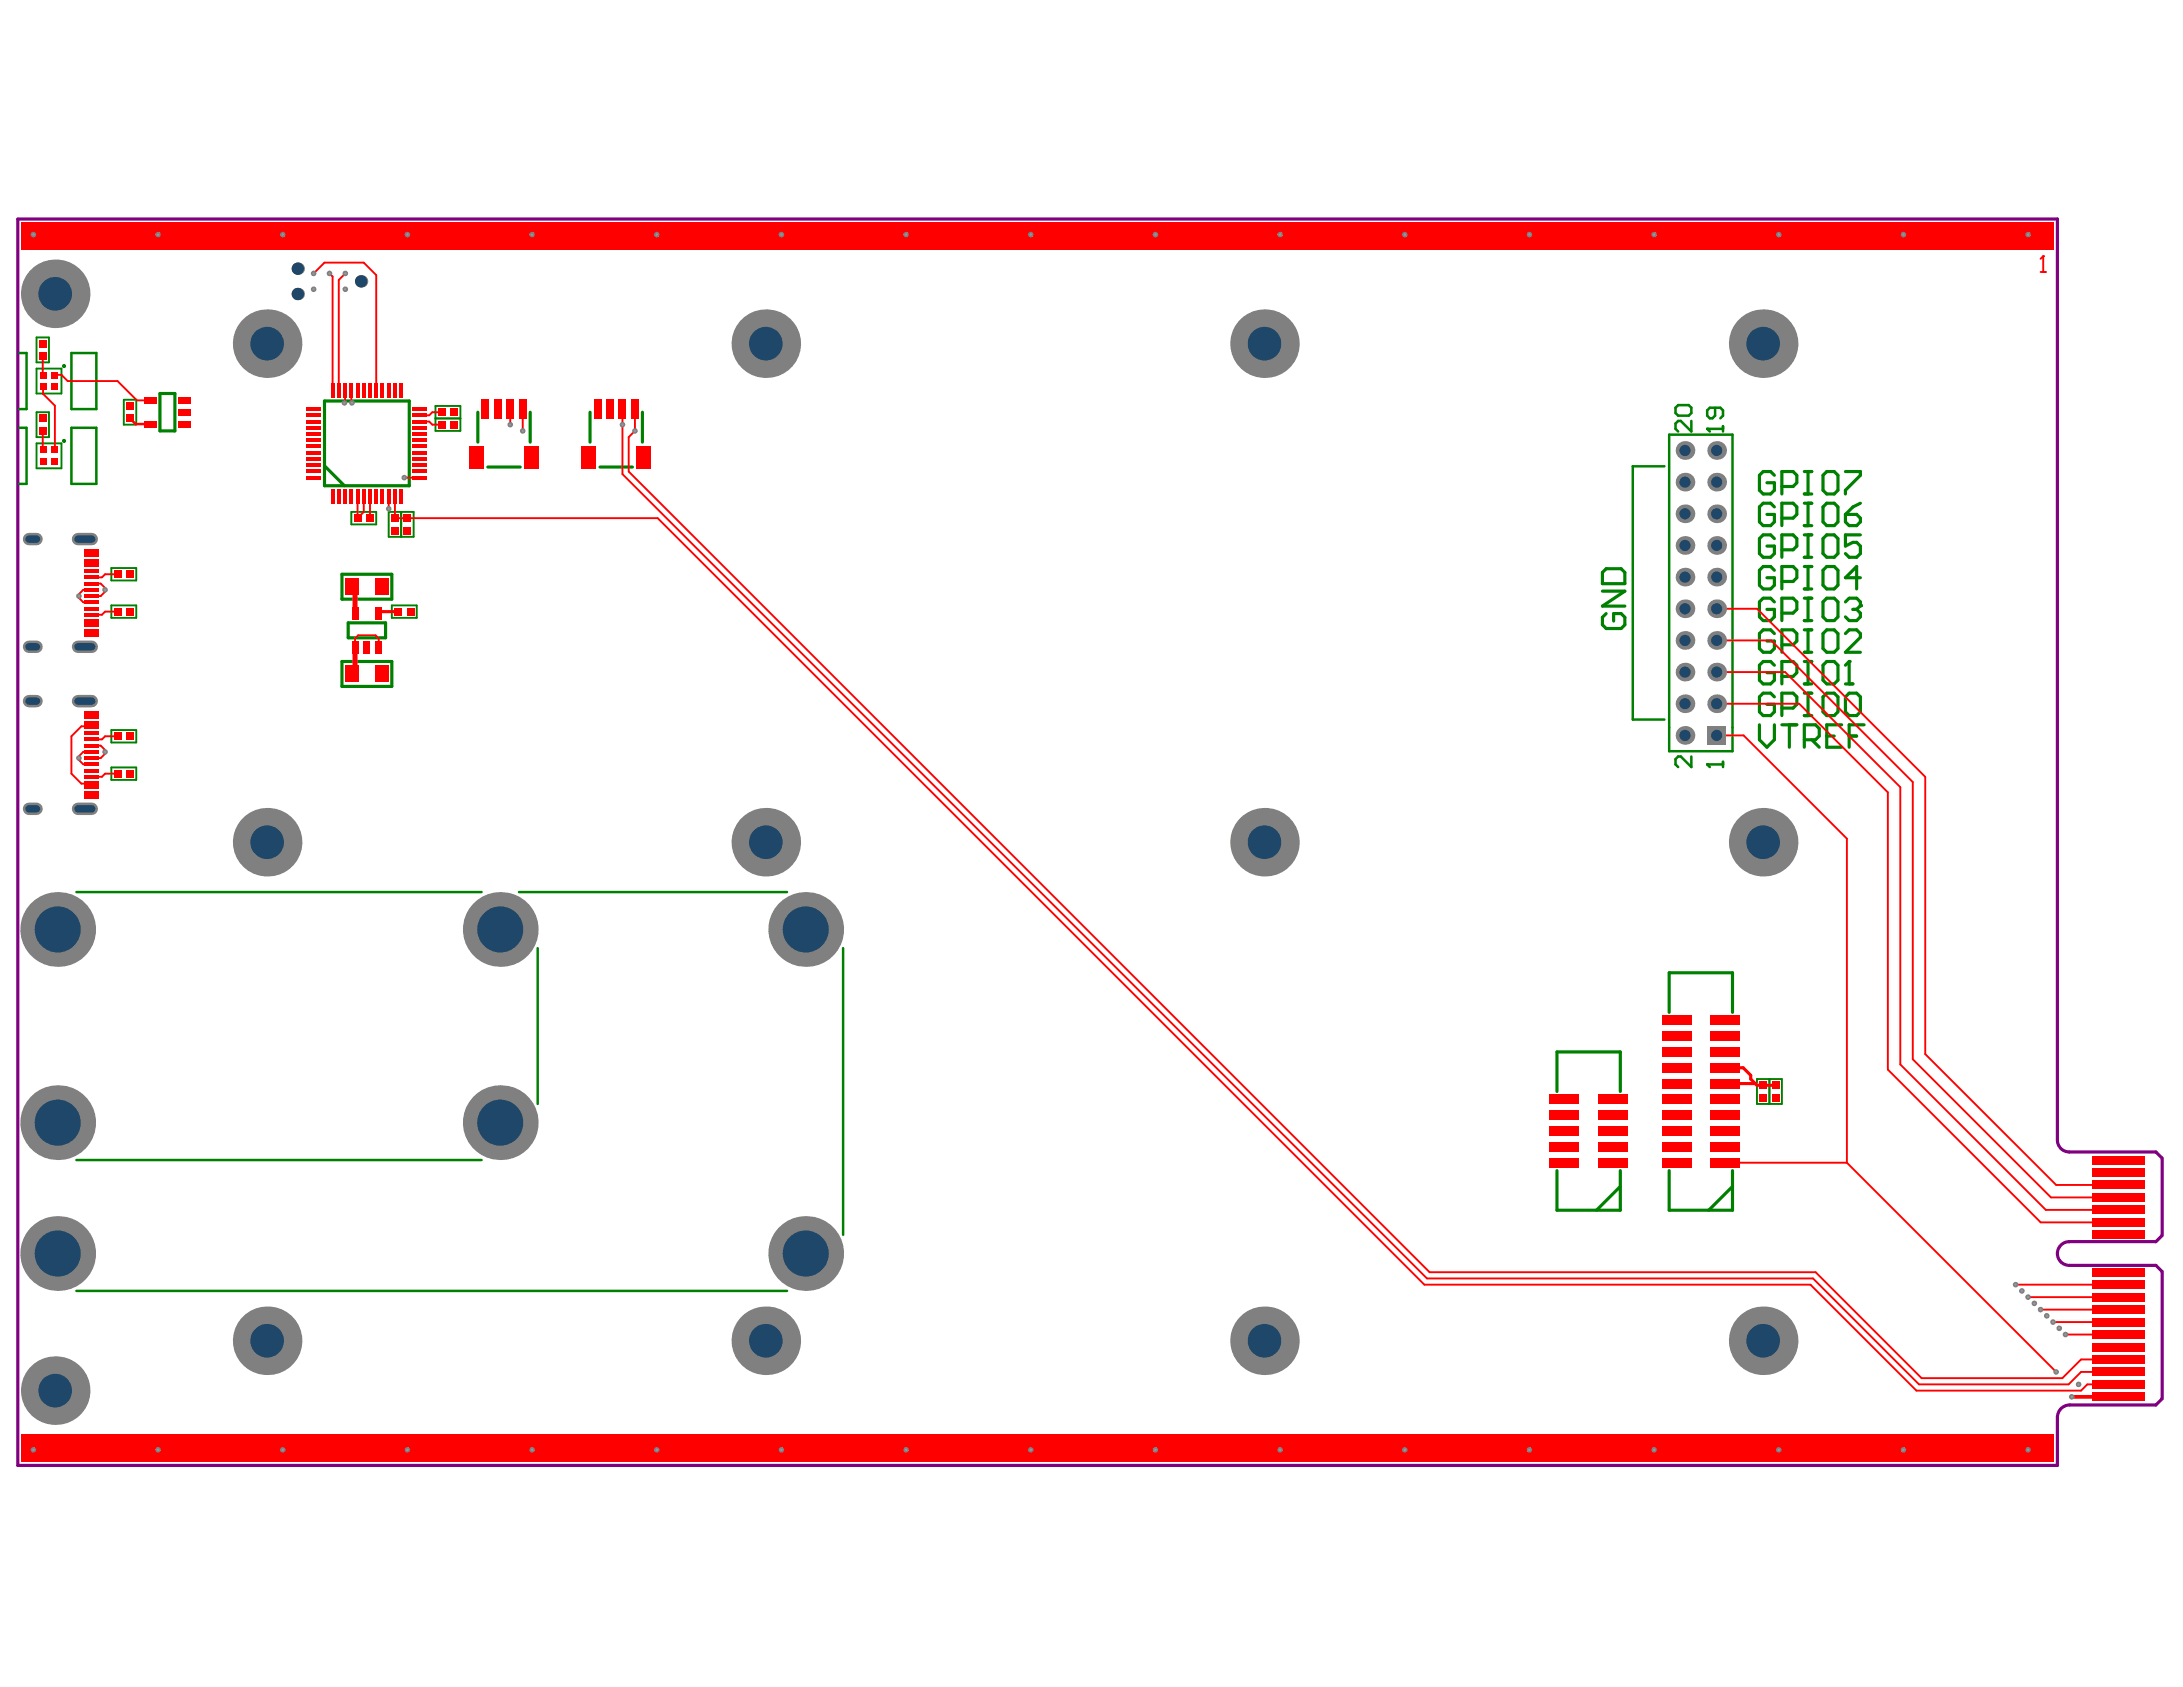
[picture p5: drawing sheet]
<svg xmlns="http://www.w3.org/2000/svg" width="279mm" height="216mm" viewBox="0 0 279 216" stroke-linecap="round" stroke-linejoin="round" font-family="sans-serif">
<path d="M2.3 28h261v117.9a1.52 1.52 0 0 0 1.5 1.5h11.1l.8 .8v9.9l-.8 .8h-11.1a1.52 1.52 0 0 0-1.5 1.5 1.52 1.52 0 0 0 1.5 1.5h11.1l.8 .8v16.3l-.8 .8h-11a1.6 1.6 0 0 0-1.6 1.6v6.1h-261z" fill="none" stroke="#800080" stroke-width=".41"/>
<g fill="#a6968d">
<circle cx="23.6" cy="52.8" r=".16"/>
<circle cx="23.6" cy="51.2" r=".16"/>
<circle cx="51.7" cy="61.1" r=".16"/>
<circle cx="52.5" cy="78.3" r=".16"/>
<circle cx="99.1" cy="160.4" r=".16"/>
<circle cx="103.1" cy="156.4" r=".16"/>
<circle cx="107.1" cy="160.4" r=".16"/>
<circle cx="103.1" cy="164.4" r=".16"/>
<circle cx="100.3" cy="163.2" r=".16"/>
<circle cx="100.3" cy="157.6" r=".16"/>
<circle cx="105.9" cy="157.6" r=".16"/>
<circle cx="105.9" cy="163.2" r=".16"/>
<circle cx="99.1" cy="119" r=".16"/>
<circle cx="103.1" cy="115" r=".16"/>
<circle cx="107.1" cy="119" r=".16"/>
<circle cx="103.1" cy="122.9" r=".16"/>
<circle cx="100.3" cy="121.7" r=".16"/>
<circle cx="100.3" cy="116.2" r=".16"/>
<circle cx="105.9" cy="116.2" r=".16"/>
<circle cx="105.9" cy="121.7" r=".16"/>
<circle cx="3.4" cy="160.4" r=".16"/>
<circle cx="7.4" cy="156.4" r=".16"/>
<circle cx="11.4" cy="160.4" r=".16"/>
<circle cx="7.4" cy="164.4" r=".16"/>
<circle cx="4.6" cy="163.2" r=".16"/>
<circle cx="4.6" cy="157.6" r=".16"/>
<circle cx="10.2" cy="157.6" r=".16"/>
<circle cx="10.2" cy="163.2" r=".16"/>
<circle cx="3.4" cy="119" r=".16"/>
<circle cx="7.4" cy="115" r=".16"/>
<circle cx="11.4" cy="119" r=".16"/>
<circle cx="7.4" cy="122.9" r=".16"/>
<circle cx="4.6" cy="121.7" r=".16"/>
<circle cx="4.6" cy="116.2" r=".16"/>
<circle cx="10.2" cy="116.2" r=".16"/>
<circle cx="10.2" cy="121.7" r=".16"/>
<circle cx="268.3" cy="150.1" r=".16"/>
<circle cx="273.9" cy="150.1" r=".16"/>
<circle cx="268.3" cy="158" r=".16"/>
<circle cx="273.9" cy="158" r=".16"/>
<circle cx="268.3" cy="162.8" r=".16"/>
<circle cx="273.9" cy="162.8" r=".16"/>
<circle cx="268.3" cy="172.4" r=".16"/>
<circle cx="273.9" cy="172.4" r=".16"/>
<circle cx="265.2" cy="178.8" r=".16"/>
<circle cx="5.5" cy="44" r=".16"/>
<circle cx="5.5" cy="48" r=".16"/>
<circle cx="7" cy="49.5" r=".16"/>
<circle cx="5.5" cy="53.6" r=".16"/>
<circle cx="5.5" cy="57.6" r=".16"/>
<circle cx="7" cy="59.1" r=".16"/>
<circle cx="16.6" cy="52" r=".16"/>
<circle cx="16.6" cy="53.6" r=".16"/>
<circle cx="47" cy="82.8" r=".16"/>
<circle cx="48.8" cy="86.3" r=".16"/>
<circle cx="48.8" cy="75.1" r=".16"/>
<circle cx="45.1" cy="75.1" r=".16"/>
<circle cx="45.1" cy="86.3" r=".16"/>
<circle cx="4.3" cy="30" r=".16"/>
<circle cx="20.2" cy="30" r=".16"/>
<circle cx="36.2" cy="30" r=".16"/>
<circle cx="52.1" cy="30" r=".16"/>
<circle cx="68.1" cy="30" r=".16"/>
<circle cx="84.1" cy="30" r=".16"/>
<circle cx="100" cy="30" r=".16"/>
<circle cx="116" cy="30" r=".16"/>
<circle cx="131.9" cy="30" r=".16"/>
<circle cx="147.9" cy="30" r=".16"/>
<circle cx="163.8" cy="30" r=".16"/>
<circle cx="179.8" cy="30" r=".16"/>
<circle cx="195.7" cy="30" r=".16"/>
<circle cx="211.7" cy="30" r=".16"/>
<circle cx="227.7" cy="30" r=".16"/>
<circle cx="243.6" cy="30" r=".16"/>
<circle cx="259.6" cy="30" r=".16"/>
<circle cx="259.6" cy="185.5" r=".16"/>
<circle cx="243.6" cy="185.5" r=".16"/>
<circle cx="227.7" cy="185.5" r=".16"/>
<circle cx="211.7" cy="185.5" r=".16"/>
<circle cx="195.7" cy="185.5" r=".16"/>
<circle cx="179.8" cy="185.5" r=".16"/>
<circle cx="163.8" cy="185.5" r=".16"/>
<circle cx="147.9" cy="185.5" r=".16"/>
<circle cx="131.9" cy="185.5" r=".16"/>
<circle cx="116" cy="185.5" r=".16"/>
<circle cx="100" cy="185.5" r=".16"/>
<circle cx="84.1" cy="185.5" r=".16"/>
<circle cx="68.1" cy="185.5" r=".16"/>
<circle cx="52.1" cy="185.5" r=".16"/>
<circle cx="36.2" cy="185.5" r=".16"/>
<circle cx="20.2" cy="185.5" r=".16"/>
<circle cx="4.3" cy="185.5" r=".16"/>
<circle cx="258.8" cy="165.2" r=".16"/>
<circle cx="260.4" cy="166.8" r=".16"/>
<circle cx="262" cy="168.4" r=".16"/>
<circle cx="263.6" cy="170" r=".16"/>
<circle cx="266" cy="177.2" r=".16"/>
<circle cx="206.4" cy="146.8" r=".16"/>
<circle cx="206.4" cy="144.8" r=".16"/>
<circle cx="206.4" cy="140.7" r=".16"/>
<circle cx="220.8" cy="130.6" r=".16"/>
<circle cx="220.8" cy="132.6" r=".16"/>
<circle cx="220.8" cy="134.6" r=".16"/>
<circle cx="220.8" cy="140.7" r=".16"/>
<circle cx="220.8" cy="144.8" r=".16"/>
<circle cx="220.8" cy="146.8" r=".16"/>
<circle cx="225.7" cy="140.5" r=".16"/>
<circle cx="227.3" cy="140.5" r=".16"/>
<circle cx="200.2" cy="140.7" r=".16"/>
<circle cx="214.6" cy="140.7" r=".16"/>
<circle cx="258" cy="164.4" r=".16"/>
<circle cx="200.2" cy="142.7" r=".16"/>
<circle cx="214.6" cy="142.7" r=".16"/>
<circle cx="259.6" cy="166" r=".16"/>
<circle cx="200.2" cy="144.8" r=".16"/>
<circle cx="214.6" cy="144.8" r=".16"/>
<circle cx="261.2" cy="167.6" r=".16"/>
<circle cx="200.2" cy="146.8" r=".16"/>
<circle cx="214.6" cy="146.8" r=".16"/>
<circle cx="262.8" cy="169.2" r=".16"/>
<circle cx="200.2" cy="148.8" r=".16"/>
<circle cx="214.6" cy="148.8" r=".16"/>
<circle cx="264.4" cy="170.8" r=".16"/>
<circle cx="220.8" cy="148.8" r=".16"/>
<circle cx="206.4" cy="148.8" r=".16"/>
<circle cx="214.6" cy="138.7" r=".16"/>
<circle cx="214.6" cy="136.6" r=".16"/>
<circle cx="214.6" cy="134.6" r=".16"/>
<circle cx="214.6" cy="132.6" r=".16"/>
<circle cx="214.6" cy="130.6" r=".16"/>
<circle cx="263.2" cy="175.6" r=".16"/>
<circle cx="16.6" cy="94.2" r=".16"/>
<circle cx="16.6" cy="99" r=".16"/>
<circle cx="11.9" cy="79.7" r=".16"/>
<circle cx="11.9" cy="72.1" r=".16"/>
<circle cx="11.9" cy="70.8" r=".16"/>
<circle cx="11.9" cy="81" r=".16"/>
<circle cx="11.9" cy="91.5" r=".16"/>
<circle cx="11.9" cy="101.7" r=".16"/>
<circle cx="16.6" cy="73.5" r=".16"/>
<circle cx="16.6" cy="78.3" r=".16"/>
<circle cx="45.8" cy="66.3" r=".16"/>
<circle cx="47.4" cy="66.3" r=".16"/>
<circle cx="50.5" cy="67.9" r=".16"/>
<circle cx="52.1" cy="67.9" r=".16"/>
<circle cx="49.7" cy="65.1" r=".16"/>
<circle cx="40.1" cy="35" r=".16"/>
<circle cx="42.2" cy="35" r=".16"/>
<circle cx="44.2" cy="35" r=".16"/>
<circle cx="40.1" cy="37" r=".16"/>
<circle cx="44.2" cy="37" r=".16"/>
<circle cx="58.1" cy="52.8" r=".16"/>
<circle cx="58.1" cy="54.4" r=".16"/>
<circle cx="56.5" cy="54.4" r=".16"/>
<circle cx="56.5" cy="52.8" r=".16"/>
<circle cx="65.3" cy="54.4" r=".16"/>
<circle cx="66.9" cy="55.1" r=".16"/>
<circle cx="79.7" cy="54.4" r=".16"/>
<circle cx="81.3" cy="55.1" r=".16"/>
<circle cx="62.1" cy="52.3" r=".16"/>
<circle cx="63.7" cy="52.3" r=".16"/>
<circle cx="76.5" cy="52.3" r=".16"/>
<circle cx="78.1" cy="52.3" r=".16"/>
<circle cx="61" cy="58.5" r=".16"/>
<circle cx="68" cy="58.5" r=".16"/>
<circle cx="75.4" cy="58.5" r=".16"/>
<circle cx="82.4" cy="58.5" r=".16"/>
<circle cx="10.2" cy="146.5" r=".16"/>
<circle cx="10.2" cy="140.9" r=".16"/>
<circle cx="4.6" cy="140.9" r=".16"/>
<circle cx="4.6" cy="146.5" r=".16"/>
<circle cx="7.4" cy="147.7" r=".16"/>
<circle cx="11.4" cy="143.7" r=".16"/>
<circle cx="7.4" cy="139.7" r=".16"/>
<circle cx="3.4" cy="143.7" r=".16"/>
<circle cx="66.8" cy="121.7" r=".16"/>
<circle cx="66.8" cy="116.2" r=".16"/>
<circle cx="61.2" cy="116.2" r=".16"/>
<circle cx="61.2" cy="121.7" r=".16"/>
<circle cx="64" cy="122.9" r=".16"/>
<circle cx="68" cy="119" r=".16"/>
<circle cx="64" cy="115" r=".16"/>
<circle cx="60" cy="119" r=".16"/>
<circle cx="66.8" cy="146.5" r=".16"/>
<circle cx="66.8" cy="140.9" r=".16"/>
<circle cx="61.2" cy="140.9" r=".16"/>
<circle cx="61.2" cy="146.5" r=".16"/>
<circle cx="64" cy="147.7" r=".16"/>
<circle cx="68" cy="143.7" r=".16"/>
<circle cx="64" cy="139.7" r=".16"/>
<circle cx="60" cy="143.7" r=".16"/>
<circle cx="13.4" cy="96.2" r=".16"/>
<circle cx="10.1" cy="97" r=".16"/>
<circle cx="45" cy="51.6" r=".16"/>
<circle cx="44.1" cy="51.6" r=".16"/>
<circle cx="10.1" cy="76.3" r=".16"/>
<circle cx="13.4" cy="75.5" r=".16"/>
</g>
<g fill="none" stroke="#008000" stroke-width=".32">
<path d="M2.5 54.7h.9v7.2h-.9M2.5 45.2h.9v7.2h-.9M9.1 54.7h3.2v7.2h-3.2zM9.1 45.2h3.2v7.2h-3.2zM213 59.7h-4v32.4h4M213.6 55.6h8.1v40.5h-8.1zM218.5 97.8h2M220.5 97.5v.7M9.8 114.2h51.8M66.4 114.2h34.3M68.8 121.3v20M107.9 121.3v36.7"/>
<path d="M9.8 148.5h51.8M9.8 165.2h90.9"/>
</g>
<g fill="none" stroke="#008000" stroke-width=".24">
<path d="M4.7 52.8h1.6v3.1h-1.6zM4.7 43.2h1.6v3.2h-1.6zM4.7 47.2h3.2v3.2h-3.2zM4.7 56.7h3.2v3.2h-3.2zM15.8 51.2h1.6v3.2h-1.6zM55.7 52h3.2v3.1h-3.2zM55.7 53.6h3.2M14.2 72.7h3.2v1.6h-3.2zM14.2 77.5h3.2v1.6h-3.2zM45 65.5h3.2v1.6h-3.2zM49.7 65.5h3.2v3.2h-3.2zM50.1 77.5h3.2v1.6h-3.2z"/>
<path d="M51.3 65.5v3.2M14.2 93.4h3.2v1.6h-3.2zM14.2 98.2h3.2v1.6h-3.2zM224.9 138.1h3.2v3.2h-3.2zM226.5 138.1v3.2"/>
</g>
<g fill="none" stroke="#008000" stroke-width=".41">
<path d="M20.5 50.4h1.9v4.7h-1.9zM41.5 51.3h10.9v10.9h-10.9zM41.5 59.6l2.6 2.6M61.2 52.8v3.8M62.4 59.8h4.2M67.9 52.8v3.8M75.5 52.8v3.8M76.8 59.8h4.1M82.2 52.8v3.8M43.8 73.5h6.3v3.2h-6.3zM44.6 79.7h4.8v1.9h-4.8zM205.1 73.3l.5-.5h1.9l.5 .5v1.4h-2.9z"/>
<path d="M205.1 75.7h2.9l-2.9 1.9h2.9M205.6 78.5l-.5 .5v1l.5 .4h1.9l.5-.4v-1l-.5-.5h-1v1M43.8 84.7h6.3v3.1h-6.3zM199.3 139.7v-5.1h8.1v5.1M213.6 129.6v-5.1h8.1v5.1M199.3 149.8v5.1h8.1v-5.1M207.4 151.8l-3.1 3.1M213.6 149.8v5.1h8.1v-5.1M221.7 151.8l-3 3.1"/>
</g>
<circle cx="218.5" cy="97.8" r=".16" fill="#008000"/>
<path d="M214.4 52.2l.4-.4h1.3l.4 .4v.7l-.4 .3h-1.3l-.4-.3zM216.5 53.9v1.3l-1.4-1.3h-.3l-.4 .3v.7l.4 .3M218.5 54.9h2M220.5 54.5v.7M216.5 96.8v1.4l-1.4-1.4h-.3l-.4 .4v.6l.4 .4M218.5 97.8l.3 .4" fill="none" stroke="#008000" stroke-width=".32"/>
<circle cx="218.5" cy="54.9" r=".16" fill="#008000"/>
<path d="M218.5 54.9l.3 .3M219.5 52.2v1l-.3 .3h-.4l-.3-.3v-.7l.3-.3h1.4l.3 .3v.7l-.3 .3" fill="none" stroke="#008000" stroke-width=".32"/>
<path d="M227.1 85.1l-.5-.4h-.9l-.5 .4v1.9l.5 .5h.9l.5-.5v-.9h-1M228.1 86.6h1.4l.5-.5v-1l-.5-.4h-1.4v2.8M230.9 84.7h1M230.9 87.5h1M231.4 84.7v2.8M233.3 85.1l.5-.4h1l.4 .4v1.9l-.4 .5h-1l-.5-.5zM236.2 87.5h1M236.7 84.7v2.8" fill="none" stroke="#008000" stroke-width=".41"/>
<circle cx="236.7" cy="84.7" r=".2" fill="#008000"/>
<g fill="none" stroke="#008000" stroke-width=".41">
<path d="M227.1 73l-.5-.5h-.9l-.5 .5v1.9l.5 .5h.9l.5-.5v-1h-1M227.1 77l-.5-.4h-.9l-.5 .4v1.9l.5 .5h.9l.5-.5v-.9h-1M228.1 74.4h1.4l.5-.5v-.9l-.5-.5h-1.4v2.9M228.1 78.5h1.4l.5-.5v-1l-.5-.4h-1.4v2.8M230.9 72.5h1M230.9 75.4h1M230.9 76.6h1M230.9 79.4h1M231.4 72.5v2.9M231.4 76.6v2.8M233.3 73l.5-.5h1l.4 .5v1.9l-.4 .5h-1l-.5-.5zM233.3 77l.5-.4h1l.4 .4v1.9l-.4 .5h-1l-.5-.5z"/>
<path d="M236.2 77l.5-.4h.9l.5 .4v.5M238.1 73.9h-1.9l1.4-1.4v2.9M225.2 92.8v1.9l.9 .9 1-.9v-1.9M227.1 89.2l-.5-.5h-.9l-.5 .5v1.9l.5 .5h.9l.5-.5v-1h-1M228.1 90.6h1.4l.5-.5v-.9l-.5-.5h-1.4v2.9M228.1 92.8h1.9M229 92.8v2.8M230.9 88.7h1M230.9 91.6h1M230.9 94.7h1.5l.4-.5v-1l-.4-.4h-1.5v2.8M231.4 88.7v2.9M231.9 94.7l.9 .9"/>
<path d="M233.3 89.2l.5-.5h1l.4 .5v1.9l-.4 .5h-1l-.5-.5zM233.8 94.2h1M235.7 92.8h-1.9v2.8h1.9M236.7 84.7l-.5 .4M236.7 88.7h.9l.5 .5v1.9l-.5 .5h-.9l-.5-.5v-1.9zM236.7 94.2h.9M238.6 92.8h-1.9v2.8"/>
</g>
<circle cx="238.1" cy="77.5" r=".2" fill="#008000"/>
<g fill="none" stroke="#008000" stroke-width=".41">
<path d="M227.1 60.8l-.5-.5h-.9l-.5 .5v1.9l.5 .5h.9l.5-.5v-.9h-1M227.1 64.9l-.5-.5h-.9l-.5 .5v1.9l.5 .5h.9l.5-.5v-1h-1M227.1 68.9l-.5-.4h-.9l-.5 .4v1.9l.5 .5h.9l.5-.5v-.9h-1M228.1 62.3h1.4l.5-.5v-1l-.5-.5h-1.4v2.9M228.1 66.3h1.4l.5-.5v-.9l-.5-.5h-1.4v2.9M228.1 70.4h1.4l.5-.5v-1l-.5-.4h-1.4v2.8M230.9 60.3h1M230.9 63.2h1M230.9 64.4h1M230.9 67.3h1M230.9 68.5h1M230.9 71.3h1"/>
<path d="M231.4 60.3v2.9M231.4 64.4v2.9M231.4 68.5v2.8M233.3 68.9l.5-.4h1l.4 .4v1.9l-.4 .5h-1l-.5-.5zM233.3 60.8l.5-.5h1l.4 .5v1.9l-.4 .5h-1l-.5-.5zM233.3 64.9l.5-.5h1l.4 .5v1.9l-.4 .5h-1l-.5-.5zM236.2 60.3h1.9v.5l-1.9 1.9v.5M236.2 65.8h1.4l.5 .5v.5l-.5 .5h-.9l-.5-.5zM237.2 78h.4M237.6 78l.5 .5v.4l-.5 .5h-.9l-.5-.5M238.1 77.5l-.5 .5M238.1 68.5h-1.9v1.4l1-.5h.4l.5 .5v.9l-.5 .5h-.9l-.5-.5"/>
<path d="M238.1 64.4l-.9 .5-1 .9M227.1 81.1l-.5-.5h-.9l-.5 .5v1.9l.5 .5h.9l.5-.5v-1h-1M228.1 82.5h1.4l.5-.5v-.9l-.5-.5h-1.4v2.9M230.9 80.6h1M230.9 83.5h1M231.4 80.6v2.9M233.3 81.1l.5-.5h1l.4 .5v1.9l-.4 .5h-1l-.5-.5zM236.2 81.1l.5-.5h.9l.5 .5v.5l-1.9 1.9h1.9"/>
<circle cx="8.2" cy="56.4" r=".04"/>
<circle cx="8.2" cy="46.9" r=".04"/>
</g>
<g fill="#f00">
<path d="M2.7 183.6h260.2v3.5h-260.2z"/>
<path d="M2.7 28.5h260.2v3.5h-260.2z"/>
</g>
<g fill="none" stroke="#f00" stroke-width=".24">
<path d="M40.1 35l1.4-1.4h5.1l1.6 1.6v14.8M42.2 35l.4 .4v14.6M44.2 35l-.8 .8v14.2M261.2 34.8h.6M261.5 32.8h.1M261.5 32.8v2M261.5 32.8l-.3 .3M5.5 45.6v2.4M5.5 55.1v2.4M5.5 49.5v.9l1.5 1.5v5.7M7 48h.9l.8 .8h6.3l2.5 2.4h1.8M44.2 50v1.5l-.1 .1"/>
<path d="M45 50v1.5v.1M53.9 54h1l.4 .4h1.2M56.5 52.8h-1.2l-.4 .4h-1M65.3 52.3v2.1M66.9 52.3v2.8M79.7 52.3v8.4l102.9 102.9h49.4l13.6 13.6h19.2l1.6-1.6h4.7M81.3 52.3v2.8l-.8 .8v4.4l102.5 102.5h49.4l13.5 13.6h18.1l2.4-2.4h4.7M11.8 75.5h-1.1l-.6 .5v.5l.6 .6h1.1M11.8 74.7h1.1l.5 .5v.5l-.5 .6h-1.1M15 78.3h-1.6l-.3 .4h-1.3M15 73.5h-1.6l-.3 .4h-1.3M45.8 66.3h.1"/>
<path d="M45.8 64.1v2.2M46.6 64.1v1.4l-.8 .8M47.4 66.3h.1M47.4 64.1v2.2M49.7 64.1v1M50.5 64.1v2.2h33.7l98.1 98.1h49.4l13.6 13.6h21.1l.8-.8h3.9M51.7 61.1h2M52.1 66.3h.1M219.7 77.9h5.2l21.5 21.5v35.5l16.8 16.8h7.9M11.8 92.6l-.4 .4h-1l-1.3 1.2v4.8l1.3 1.3h1l.4 .4M11.8 96.2h-1.1l-.6 .6v.5l.6 .5h1.1M11.8 95.4h1.1l.5 .6v.5l-.5 .5h-1.1"/>
<path d="M15 99h-1.6l-.3 .4h-1.3M15 94.2h-1.6l-.3 .4h-1.3M45.4 82.8v-1.1l.4-.4h2.3l.4 .4v1.1M219.7 94.1h3.5l13.2 13.2v41.5M219.7 86h8.8l14.7 14.7v35.5l18.6 18.6h9.3M219.7 90.1h10.6l11.3 11.3v35.5l19.6 19.5h9.9M219.7 82h7l18.1 18.1v35.5l17.7 17.6h8.6M220.8 148.8h15.6M236.4 148.8l26.8 26.8M271.1 153.2h.1M271.1 154.8h.1M271.1 151.7h.1"/>
<path d="M258 164.4h13.1M259.6 166h11.5M261.2 167.6h9.9M262.8 169.2h8.3M264.4 170.8h6.7M271.1 170.8h.1M271.1 167.6h.1M271.1 169.2h.1"/>
</g>
<path d="M45.1 75.1l.3 .3v3.1M45.4 82.8v3.1l-.3 .4" fill="none" stroke="#f00" stroke-width=".64"/>
<path d="M220.8 136.6h2.3l1 1v.5l.8 .8h2.4M220.8 138.7h3.9" fill="none" stroke="#f00" stroke-width=".4"/>
<path d="M50.9 78.3h-2.2l-.2 .2" fill="none" stroke="#f00" stroke-width=".41"/>
<path d="M16.6 53.6l.8 .7h1.9" fill="none" stroke="#f00" stroke-width=".32"/>
<path d="M265.2 178.8h5.9" fill="none" stroke="#f00" stroke-width=".48"/>
<circle cx="23.6" cy="52.8" r=".36" fill="#808080"/>
<circle cx="23.6" cy="52.8" r=".16" fill="#a6968d"/>
<circle cx="23.6" cy="51.2" r=".36" fill="#808080"/>
<circle cx="23.6" cy="51.2" r=".16" fill="#a6968d"/>
<circle cx="51.7" cy="61.1" r=".36" fill="#808080"/>
<circle cx="51.7" cy="61.1" r=".16" fill="#a6968d"/>
<circle cx="52.5" cy="78.3" r=".36" fill="#808080"/>
<circle cx="52.5" cy="78.3" r=".16" fill="#a6968d"/>
<circle cx="99.1" cy="160.4" r=".36" fill="#808080"/>
<circle cx="99.1" cy="160.4" r=".16" fill="#a6968d"/>
<circle cx="103.1" cy="156.4" r=".36" fill="#808080"/>
<circle cx="103.1" cy="156.4" r=".16" fill="#a6968d"/>
<circle cx="107.1" cy="160.4" r=".36" fill="#808080"/>
<circle cx="107.1" cy="160.4" r=".16" fill="#a6968d"/>
<circle cx="103.1" cy="164.4" r=".36" fill="#808080"/>
<circle cx="103.1" cy="164.4" r=".16" fill="#a6968d"/>
<circle cx="100.3" cy="163.2" r=".36" fill="#808080"/>
<circle cx="100.3" cy="163.2" r=".16" fill="#a6968d"/>
<circle cx="100.3" cy="157.6" r=".36" fill="#808080"/>
<circle cx="100.3" cy="157.6" r=".16" fill="#a6968d"/>
<circle cx="105.9" cy="157.6" r=".36" fill="#808080"/>
<circle cx="105.9" cy="157.6" r=".16" fill="#a6968d"/>
<circle cx="105.9" cy="163.2" r=".36" fill="#808080"/>
<circle cx="105.9" cy="163.2" r=".16" fill="#a6968d"/>
<circle cx="99.1" cy="119" r=".36" fill="#808080"/>
<circle cx="99.1" cy="119" r=".16" fill="#a6968d"/>
<circle cx="103.1" cy="115" r=".36" fill="#808080"/>
<circle cx="103.1" cy="115" r=".16" fill="#a6968d"/>
<circle cx="107.1" cy="119" r=".36" fill="#808080"/>
<circle cx="107.1" cy="119" r=".16" fill="#a6968d"/>
<circle cx="103.1" cy="122.9" r=".36" fill="#808080"/>
<circle cx="103.1" cy="122.9" r=".16" fill="#a6968d"/>
<circle cx="100.3" cy="121.7" r=".36" fill="#808080"/>
<circle cx="100.3" cy="121.7" r=".16" fill="#a6968d"/>
<circle cx="100.3" cy="116.2" r=".36" fill="#808080"/>
<circle cx="100.3" cy="116.2" r=".16" fill="#a6968d"/>
<circle cx="105.9" cy="116.2" r=".36" fill="#808080"/>
<circle cx="105.9" cy="116.2" r=".16" fill="#a6968d"/>
<circle cx="105.9" cy="121.7" r=".36" fill="#808080"/>
<circle cx="105.9" cy="121.7" r=".16" fill="#a6968d"/>
<circle cx="3.4" cy="160.4" r=".36" fill="#808080"/>
<circle cx="3.4" cy="160.4" r=".16" fill="#a6968d"/>
<circle cx="7.4" cy="156.4" r=".36" fill="#808080"/>
<circle cx="7.4" cy="156.4" r=".16" fill="#a6968d"/>
<circle cx="11.4" cy="160.4" r=".36" fill="#808080"/>
<circle cx="11.4" cy="160.4" r=".16" fill="#a6968d"/>
<circle cx="7.4" cy="164.4" r=".36" fill="#808080"/>
<circle cx="7.4" cy="164.4" r=".16" fill="#a6968d"/>
<circle cx="4.6" cy="163.2" r=".36" fill="#808080"/>
<circle cx="4.6" cy="163.2" r=".16" fill="#a6968d"/>
<circle cx="4.6" cy="157.6" r=".36" fill="#808080"/>
<circle cx="4.6" cy="157.6" r=".16" fill="#a6968d"/>
<circle cx="10.2" cy="157.6" r=".36" fill="#808080"/>
<circle cx="10.2" cy="157.6" r=".16" fill="#a6968d"/>
<circle cx="10.2" cy="163.2" r=".36" fill="#808080"/>
<circle cx="10.2" cy="163.2" r=".16" fill="#a6968d"/>
<circle cx="3.4" cy="119" r=".36" fill="#808080"/>
<circle cx="3.4" cy="119" r=".16" fill="#a6968d"/>
<circle cx="7.4" cy="115" r=".36" fill="#808080"/>
<circle cx="7.4" cy="115" r=".16" fill="#a6968d"/>
<circle cx="11.4" cy="119" r=".36" fill="#808080"/>
<circle cx="11.4" cy="119" r=".16" fill="#a6968d"/>
<circle cx="7.4" cy="122.9" r=".36" fill="#808080"/>
<circle cx="7.4" cy="122.9" r=".16" fill="#a6968d"/>
<circle cx="4.6" cy="121.7" r=".36" fill="#808080"/>
<circle cx="4.6" cy="121.7" r=".16" fill="#a6968d"/>
<circle cx="4.6" cy="116.2" r=".36" fill="#808080"/>
<circle cx="4.6" cy="116.2" r=".16" fill="#a6968d"/>
<circle cx="10.2" cy="116.2" r=".36" fill="#808080"/>
<circle cx="10.2" cy="116.2" r=".16" fill="#a6968d"/>
<circle cx="10.2" cy="121.7" r=".36" fill="#808080"/>
<circle cx="10.2" cy="121.7" r=".16" fill="#a6968d"/>
<circle cx="268.3" cy="150.1" r=".36" fill="#808080"/>
<circle cx="268.3" cy="150.1" r=".16" fill="#a6968d"/>
<circle cx="273.9" cy="150.1" r=".36" fill="#808080"/>
<circle cx="273.9" cy="150.1" r=".16" fill="#a6968d"/>
<circle cx="268.3" cy="158" r=".36" fill="#808080"/>
<circle cx="268.3" cy="158" r=".16" fill="#a6968d"/>
<circle cx="273.9" cy="158" r=".36" fill="#808080"/>
<circle cx="273.9" cy="158" r=".16" fill="#a6968d"/>
<circle cx="268.3" cy="162.8" r=".36" fill="#808080"/>
<circle cx="268.3" cy="162.8" r=".16" fill="#a6968d"/>
<circle cx="273.9" cy="162.8" r=".36" fill="#808080"/>
<circle cx="273.9" cy="162.8" r=".16" fill="#a6968d"/>
<circle cx="268.3" cy="172.4" r=".36" fill="#808080"/>
<circle cx="268.3" cy="172.4" r=".16" fill="#a6968d"/>
<circle cx="273.9" cy="172.4" r=".36" fill="#808080"/>
<circle cx="273.9" cy="172.4" r=".16" fill="#a6968d"/>
<circle cx="265.2" cy="178.8" r=".36" fill="#808080"/>
<circle cx="265.2" cy="178.8" r=".16" fill="#a6968d"/>
<circle cx="5.5" cy="44" r=".36" fill="#808080"/>
<circle cx="5.5" cy="44" r=".16" fill="#a6968d"/>
<circle cx="5.5" cy="48" r=".36" fill="#808080"/>
<circle cx="5.5" cy="48" r=".16" fill="#a6968d"/>
<circle cx="7" cy="49.5" r=".36" fill="#808080"/>
<circle cx="7" cy="49.5" r=".16" fill="#a6968d"/>
<circle cx="5.5" cy="53.6" r=".36" fill="#808080"/>
<circle cx="5.5" cy="53.6" r=".16" fill="#a6968d"/>
<circle cx="5.5" cy="57.6" r=".36" fill="#808080"/>
<circle cx="5.5" cy="57.6" r=".16" fill="#a6968d"/>
<circle cx="7" cy="59.1" r=".36" fill="#808080"/>
<circle cx="7" cy="59.1" r=".16" fill="#a6968d"/>
<circle cx="16.6" cy="52" r=".36" fill="#808080"/>
<circle cx="16.6" cy="52" r=".16" fill="#a6968d"/>
<circle cx="16.6" cy="53.6" r=".36" fill="#808080"/>
<circle cx="16.6" cy="53.6" r=".16" fill="#a6968d"/>
<circle cx="47" cy="82.8" r=".36" fill="#808080"/>
<circle cx="47" cy="82.8" r=".16" fill="#a6968d"/>
<circle cx="48.8" cy="86.3" r=".36" fill="#808080"/>
<circle cx="48.8" cy="86.3" r=".16" fill="#a6968d"/>
<circle cx="48.8" cy="75.1" r=".36" fill="#808080"/>
<circle cx="48.8" cy="75.1" r=".16" fill="#a6968d"/>
<circle cx="45.1" cy="75.1" r=".36" fill="#808080"/>
<circle cx="45.1" cy="75.1" r=".16" fill="#a6968d"/>
<circle cx="45.1" cy="86.3" r=".36" fill="#808080"/>
<circle cx="45.1" cy="86.3" r=".16" fill="#a6968d"/>
<circle cx="4.3" cy="30" r=".36" fill="#808080"/>
<circle cx="4.3" cy="30" r=".16" fill="#a6968d"/>
<circle cx="20.2" cy="30" r=".36" fill="#808080"/>
<circle cx="20.2" cy="30" r=".16" fill="#a6968d"/>
<circle cx="36.2" cy="30" r=".36" fill="#808080"/>
<circle cx="36.2" cy="30" r=".16" fill="#a6968d"/>
<circle cx="52.1" cy="30" r=".36" fill="#808080"/>
<circle cx="52.1" cy="30" r=".16" fill="#a6968d"/>
<circle cx="68.1" cy="30" r=".36" fill="#808080"/>
<circle cx="68.1" cy="30" r=".16" fill="#a6968d"/>
<circle cx="84.1" cy="30" r=".36" fill="#808080"/>
<circle cx="84.1" cy="30" r=".16" fill="#a6968d"/>
<circle cx="100" cy="30" r=".36" fill="#808080"/>
<circle cx="100" cy="30" r=".16" fill="#a6968d"/>
<circle cx="116" cy="30" r=".36" fill="#808080"/>
<circle cx="116" cy="30" r=".16" fill="#a6968d"/>
<circle cx="131.9" cy="30" r=".36" fill="#808080"/>
<circle cx="131.9" cy="30" r=".16" fill="#a6968d"/>
<circle cx="147.9" cy="30" r=".36" fill="#808080"/>
<circle cx="147.9" cy="30" r=".16" fill="#a6968d"/>
<circle cx="163.8" cy="30" r=".36" fill="#808080"/>
<circle cx="163.8" cy="30" r=".16" fill="#a6968d"/>
<circle cx="179.8" cy="30" r=".36" fill="#808080"/>
<circle cx="179.8" cy="30" r=".16" fill="#a6968d"/>
<circle cx="195.7" cy="30" r=".36" fill="#808080"/>
<circle cx="195.7" cy="30" r=".16" fill="#a6968d"/>
<circle cx="211.7" cy="30" r=".36" fill="#808080"/>
<circle cx="211.7" cy="30" r=".16" fill="#a6968d"/>
<circle cx="227.7" cy="30" r=".36" fill="#808080"/>
<circle cx="227.7" cy="30" r=".16" fill="#a6968d"/>
<circle cx="243.6" cy="30" r=".36" fill="#808080"/>
<circle cx="243.6" cy="30" r=".16" fill="#a6968d"/>
<circle cx="259.6" cy="30" r=".36" fill="#808080"/>
<circle cx="259.6" cy="30" r=".16" fill="#a6968d"/>
<circle cx="259.6" cy="185.5" r=".36" fill="#808080"/>
<circle cx="259.6" cy="185.5" r=".16" fill="#a6968d"/>
<circle cx="243.6" cy="185.5" r=".36" fill="#808080"/>
<circle cx="243.6" cy="185.5" r=".16" fill="#a6968d"/>
<circle cx="227.7" cy="185.5" r=".36" fill="#808080"/>
<circle cx="227.7" cy="185.5" r=".16" fill="#a6968d"/>
<circle cx="211.7" cy="185.5" r=".36" fill="#808080"/>
<circle cx="211.7" cy="185.5" r=".16" fill="#a6968d"/>
<circle cx="195.7" cy="185.5" r=".36" fill="#808080"/>
<circle cx="195.7" cy="185.5" r=".16" fill="#a6968d"/>
<circle cx="179.8" cy="185.5" r=".36" fill="#808080"/>
<circle cx="179.8" cy="185.5" r=".16" fill="#a6968d"/>
<circle cx="163.8" cy="185.5" r=".36" fill="#808080"/>
<circle cx="163.8" cy="185.5" r=".16" fill="#a6968d"/>
<circle cx="147.9" cy="185.5" r=".36" fill="#808080"/>
<circle cx="147.9" cy="185.5" r=".16" fill="#a6968d"/>
<circle cx="131.9" cy="185.5" r=".36" fill="#808080"/>
<circle cx="131.9" cy="185.5" r=".16" fill="#a6968d"/>
<circle cx="116" cy="185.5" r=".36" fill="#808080"/>
<circle cx="116" cy="185.5" r=".16" fill="#a6968d"/>
<circle cx="100" cy="185.5" r=".36" fill="#808080"/>
<circle cx="100" cy="185.5" r=".16" fill="#a6968d"/>
<circle cx="84.1" cy="185.5" r=".36" fill="#808080"/>
<circle cx="84.1" cy="185.5" r=".16" fill="#a6968d"/>
<circle cx="68.1" cy="185.5" r=".36" fill="#808080"/>
<circle cx="68.1" cy="185.5" r=".16" fill="#a6968d"/>
<circle cx="52.1" cy="185.5" r=".36" fill="#808080"/>
<circle cx="52.1" cy="185.5" r=".16" fill="#a6968d"/>
<circle cx="36.2" cy="185.5" r=".36" fill="#808080"/>
<circle cx="36.2" cy="185.5" r=".16" fill="#a6968d"/>
<circle cx="20.2" cy="185.5" r=".36" fill="#808080"/>
<circle cx="20.2" cy="185.5" r=".16" fill="#a6968d"/>
<circle cx="4.3" cy="185.5" r=".36" fill="#808080"/>
<circle cx="4.3" cy="185.5" r=".16" fill="#a6968d"/>
<circle cx="258.8" cy="165.2" r=".36" fill="#808080"/>
<circle cx="258.8" cy="165.2" r=".16" fill="#a6968d"/>
<circle cx="260.4" cy="166.8" r=".36" fill="#808080"/>
<circle cx="260.4" cy="166.8" r=".16" fill="#a6968d"/>
<circle cx="262" cy="168.4" r=".36" fill="#808080"/>
<circle cx="262" cy="168.4" r=".16" fill="#a6968d"/>
<circle cx="263.6" cy="170" r=".36" fill="#808080"/>
<circle cx="263.6" cy="170" r=".16" fill="#a6968d"/>
<circle cx="266" cy="177.2" r=".36" fill="#808080"/>
<circle cx="266" cy="177.2" r=".16" fill="#a6968d"/>
<circle cx="206.4" cy="146.8" r=".36" fill="#808080"/>
<circle cx="206.4" cy="146.8" r=".16" fill="#a6968d"/>
<circle cx="206.4" cy="144.8" r=".36" fill="#808080"/>
<circle cx="206.4" cy="144.8" r=".16" fill="#a6968d"/>
<circle cx="206.4" cy="140.7" r=".36" fill="#808080"/>
<circle cx="206.4" cy="140.7" r=".16" fill="#a6968d"/>
<circle cx="220.8" cy="130.6" r=".36" fill="#808080"/>
<circle cx="220.8" cy="130.6" r=".16" fill="#a6968d"/>
<circle cx="220.8" cy="132.6" r=".36" fill="#808080"/>
<circle cx="220.8" cy="132.6" r=".16" fill="#a6968d"/>
<circle cx="220.8" cy="134.6" r=".36" fill="#808080"/>
<circle cx="220.8" cy="134.6" r=".16" fill="#a6968d"/>
<circle cx="220.8" cy="140.7" r=".36" fill="#808080"/>
<circle cx="220.8" cy="140.7" r=".16" fill="#a6968d"/>
<circle cx="220.8" cy="144.8" r=".36" fill="#808080"/>
<circle cx="220.8" cy="144.8" r=".16" fill="#a6968d"/>
<circle cx="220.8" cy="146.8" r=".36" fill="#808080"/>
<circle cx="220.8" cy="146.8" r=".16" fill="#a6968d"/>
<circle cx="225.7" cy="140.5" r=".36" fill="#808080"/>
<circle cx="225.7" cy="140.5" r=".16" fill="#a6968d"/>
<circle cx="227.3" cy="140.5" r=".36" fill="#808080"/>
<circle cx="227.3" cy="140.5" r=".16" fill="#a6968d"/>
<circle cx="200.2" cy="140.7" r=".36" fill="#808080"/>
<circle cx="200.2" cy="140.7" r=".16" fill="#a6968d"/>
<circle cx="214.6" cy="140.7" r=".36" fill="#808080"/>
<circle cx="214.6" cy="140.7" r=".16" fill="#a6968d"/>
<circle cx="258" cy="164.4" r=".36" fill="#808080"/>
<circle cx="258" cy="164.4" r=".16" fill="#a6968d"/>
<circle cx="200.2" cy="142.7" r=".36" fill="#808080"/>
<circle cx="200.2" cy="142.7" r=".16" fill="#a6968d"/>
<circle cx="214.6" cy="142.7" r=".36" fill="#808080"/>
<circle cx="214.6" cy="142.7" r=".16" fill="#a6968d"/>
<circle cx="259.6" cy="166" r=".36" fill="#808080"/>
<circle cx="259.6" cy="166" r=".16" fill="#a6968d"/>
<circle cx="200.2" cy="144.8" r=".36" fill="#808080"/>
<circle cx="200.2" cy="144.8" r=".16" fill="#a6968d"/>
<circle cx="214.6" cy="144.8" r=".36" fill="#808080"/>
<circle cx="214.6" cy="144.8" r=".16" fill="#a6968d"/>
<circle cx="261.2" cy="167.6" r=".36" fill="#808080"/>
<circle cx="261.2" cy="167.6" r=".16" fill="#a6968d"/>
<circle cx="200.2" cy="146.8" r=".36" fill="#808080"/>
<circle cx="200.2" cy="146.8" r=".16" fill="#a6968d"/>
<circle cx="214.6" cy="146.8" r=".36" fill="#808080"/>
<circle cx="214.6" cy="146.8" r=".16" fill="#a6968d"/>
<circle cx="262.8" cy="169.2" r=".36" fill="#808080"/>
<circle cx="262.8" cy="169.2" r=".16" fill="#a6968d"/>
<circle cx="200.2" cy="148.8" r=".36" fill="#808080"/>
<circle cx="200.2" cy="148.8" r=".16" fill="#a6968d"/>
<circle cx="214.6" cy="148.8" r=".36" fill="#808080"/>
<circle cx="214.6" cy="148.8" r=".16" fill="#a6968d"/>
<circle cx="264.4" cy="170.8" r=".36" fill="#808080"/>
<circle cx="264.4" cy="170.8" r=".16" fill="#a6968d"/>
<circle cx="220.8" cy="148.8" r=".36" fill="#808080"/>
<circle cx="220.8" cy="148.8" r=".16" fill="#a6968d"/>
<circle cx="206.4" cy="148.8" r=".36" fill="#808080"/>
<circle cx="206.4" cy="148.8" r=".16" fill="#a6968d"/>
<circle cx="214.6" cy="138.7" r=".36" fill="#808080"/>
<circle cx="214.6" cy="138.7" r=".16" fill="#a6968d"/>
<circle cx="214.6" cy="136.6" r=".36" fill="#808080"/>
<circle cx="214.6" cy="136.6" r=".16" fill="#a6968d"/>
<circle cx="214.6" cy="134.6" r=".36" fill="#808080"/>
<circle cx="214.6" cy="134.6" r=".16" fill="#a6968d"/>
<circle cx="214.6" cy="132.6" r=".36" fill="#808080"/>
<circle cx="214.6" cy="132.6" r=".16" fill="#a6968d"/>
<circle cx="214.6" cy="130.6" r=".36" fill="#808080"/>
<circle cx="214.6" cy="130.6" r=".16" fill="#a6968d"/>
<circle cx="263.2" cy="175.6" r=".36" fill="#808080"/>
<circle cx="263.2" cy="175.6" r=".16" fill="#a6968d"/>
<circle cx="16.6" cy="94.2" r=".36" fill="#808080"/>
<circle cx="16.6" cy="94.2" r=".16" fill="#a6968d"/>
<circle cx="16.6" cy="99" r=".36" fill="#808080"/>
<circle cx="16.6" cy="99" r=".16" fill="#a6968d"/>
<circle cx="11.9" cy="79.7" r=".36" fill="#808080"/>
<circle cx="11.9" cy="79.7" r=".16" fill="#a6968d"/>
<circle cx="11.9" cy="72.1" r=".36" fill="#808080"/>
<circle cx="11.9" cy="72.1" r=".16" fill="#a6968d"/>
<circle cx="11.9" cy="70.8" r=".36" fill="#808080"/>
<circle cx="11.9" cy="70.8" r=".16" fill="#a6968d"/>
<circle cx="11.9" cy="81" r=".36" fill="#808080"/>
<circle cx="11.9" cy="81" r=".16" fill="#a6968d"/>
<circle cx="11.9" cy="91.5" r=".36" fill="#808080"/>
<circle cx="11.9" cy="91.5" r=".16" fill="#a6968d"/>
<circle cx="11.9" cy="101.7" r=".36" fill="#808080"/>
<circle cx="11.9" cy="101.7" r=".16" fill="#a6968d"/>
<circle cx="16.6" cy="73.5" r=".36" fill="#808080"/>
<circle cx="16.6" cy="73.5" r=".16" fill="#a6968d"/>
<circle cx="16.6" cy="78.3" r=".36" fill="#808080"/>
<circle cx="16.6" cy="78.3" r=".16" fill="#a6968d"/>
<circle cx="45.8" cy="66.3" r=".36" fill="#808080"/>
<circle cx="45.8" cy="66.3" r=".16" fill="#a6968d"/>
<circle cx="47.4" cy="66.3" r=".36" fill="#808080"/>
<circle cx="47.4" cy="66.3" r=".16" fill="#a6968d"/>
<circle cx="50.5" cy="67.9" r=".36" fill="#808080"/>
<circle cx="50.5" cy="67.9" r=".16" fill="#a6968d"/>
<circle cx="52.1" cy="67.9" r=".36" fill="#808080"/>
<circle cx="52.1" cy="67.9" r=".16" fill="#a6968d"/>
<circle cx="49.7" cy="65.1" r=".36" fill="#808080"/>
<circle cx="49.7" cy="65.1" r=".16" fill="#a6968d"/>
<circle cx="40.1" cy="35" r=".36" fill="#808080"/>
<circle cx="40.1" cy="35" r=".16" fill="#a6968d"/>
<circle cx="42.2" cy="35" r=".36" fill="#808080"/>
<circle cx="42.2" cy="35" r=".16" fill="#a6968d"/>
<circle cx="44.2" cy="35" r=".36" fill="#808080"/>
<circle cx="44.2" cy="35" r=".16" fill="#a6968d"/>
<circle cx="40.1" cy="37" r=".36" fill="#808080"/>
<circle cx="40.1" cy="37" r=".16" fill="#a6968d"/>
<circle cx="44.2" cy="37" r=".36" fill="#808080"/>
<circle cx="44.2" cy="37" r=".16" fill="#a6968d"/>
<circle cx="58.1" cy="52.8" r=".36" fill="#808080"/>
<circle cx="58.1" cy="52.8" r=".16" fill="#a6968d"/>
<circle cx="58.1" cy="54.4" r=".36" fill="#808080"/>
<circle cx="58.1" cy="54.4" r=".16" fill="#a6968d"/>
<circle cx="56.5" cy="54.4" r=".36" fill="#808080"/>
<circle cx="56.5" cy="54.4" r=".16" fill="#a6968d"/>
<circle cx="56.5" cy="52.8" r=".36" fill="#808080"/>
<circle cx="56.5" cy="52.8" r=".16" fill="#a6968d"/>
<circle cx="65.3" cy="54.4" r=".36" fill="#808080"/>
<circle cx="65.3" cy="54.4" r=".16" fill="#a6968d"/>
<circle cx="66.9" cy="55.1" r=".36" fill="#808080"/>
<circle cx="66.9" cy="55.1" r=".16" fill="#a6968d"/>
<circle cx="79.7" cy="54.4" r=".36" fill="#808080"/>
<circle cx="79.7" cy="54.4" r=".16" fill="#a6968d"/>
<circle cx="81.3" cy="55.1" r=".36" fill="#808080"/>
<circle cx="81.3" cy="55.1" r=".16" fill="#a6968d"/>
<circle cx="62.1" cy="52.3" r=".36" fill="#808080"/>
<circle cx="62.1" cy="52.3" r=".16" fill="#a6968d"/>
<circle cx="63.7" cy="52.3" r=".36" fill="#808080"/>
<circle cx="63.7" cy="52.3" r=".16" fill="#a6968d"/>
<circle cx="76.5" cy="52.3" r=".36" fill="#808080"/>
<circle cx="76.5" cy="52.3" r=".16" fill="#a6968d"/>
<circle cx="78.1" cy="52.3" r=".36" fill="#808080"/>
<circle cx="78.1" cy="52.3" r=".16" fill="#a6968d"/>
<circle cx="61" cy="58.5" r=".36" fill="#808080"/>
<circle cx="61" cy="58.5" r=".16" fill="#a6968d"/>
<circle cx="68" cy="58.5" r=".36" fill="#808080"/>
<circle cx="68" cy="58.5" r=".16" fill="#a6968d"/>
<circle cx="75.4" cy="58.5" r=".36" fill="#808080"/>
<circle cx="75.4" cy="58.5" r=".16" fill="#a6968d"/>
<circle cx="82.4" cy="58.5" r=".36" fill="#808080"/>
<circle cx="82.4" cy="58.5" r=".16" fill="#a6968d"/>
<circle cx="10.2" cy="146.5" r=".36" fill="#808080"/>
<circle cx="10.2" cy="146.5" r=".16" fill="#a6968d"/>
<circle cx="10.2" cy="140.9" r=".36" fill="#808080"/>
<circle cx="10.2" cy="140.9" r=".16" fill="#a6968d"/>
<circle cx="4.6" cy="140.9" r=".36" fill="#808080"/>
<circle cx="4.6" cy="140.9" r=".16" fill="#a6968d"/>
<circle cx="4.6" cy="146.5" r=".36" fill="#808080"/>
<circle cx="4.6" cy="146.5" r=".16" fill="#a6968d"/>
<circle cx="7.4" cy="147.7" r=".36" fill="#808080"/>
<circle cx="7.4" cy="147.7" r=".16" fill="#a6968d"/>
<circle cx="11.4" cy="143.7" r=".36" fill="#808080"/>
<circle cx="11.4" cy="143.7" r=".16" fill="#a6968d"/>
<circle cx="7.4" cy="139.7" r=".36" fill="#808080"/>
<circle cx="7.4" cy="139.7" r=".16" fill="#a6968d"/>
<circle cx="3.4" cy="143.7" r=".36" fill="#808080"/>
<circle cx="3.4" cy="143.7" r=".16" fill="#a6968d"/>
<circle cx="66.8" cy="121.7" r=".36" fill="#808080"/>
<circle cx="66.8" cy="121.7" r=".16" fill="#a6968d"/>
<circle cx="66.8" cy="116.2" r=".36" fill="#808080"/>
<circle cx="66.8" cy="116.2" r=".16" fill="#a6968d"/>
<circle cx="61.2" cy="116.2" r=".36" fill="#808080"/>
<circle cx="61.2" cy="116.2" r=".16" fill="#a6968d"/>
<circle cx="61.2" cy="121.7" r=".36" fill="#808080"/>
<circle cx="61.2" cy="121.7" r=".16" fill="#a6968d"/>
<circle cx="64" cy="122.9" r=".36" fill="#808080"/>
<circle cx="64" cy="122.9" r=".16" fill="#a6968d"/>
<circle cx="68" cy="119" r=".36" fill="#808080"/>
<circle cx="68" cy="119" r=".16" fill="#a6968d"/>
<circle cx="64" cy="115" r=".36" fill="#808080"/>
<circle cx="64" cy="115" r=".16" fill="#a6968d"/>
<circle cx="60" cy="119" r=".36" fill="#808080"/>
<circle cx="60" cy="119" r=".16" fill="#a6968d"/>
<circle cx="66.8" cy="146.5" r=".36" fill="#808080"/>
<circle cx="66.8" cy="146.5" r=".16" fill="#a6968d"/>
<circle cx="66.8" cy="140.9" r=".36" fill="#808080"/>
<circle cx="66.8" cy="140.9" r=".16" fill="#a6968d"/>
<circle cx="61.2" cy="140.9" r=".36" fill="#808080"/>
<circle cx="61.2" cy="140.9" r=".16" fill="#a6968d"/>
<circle cx="61.2" cy="146.5" r=".36" fill="#808080"/>
<circle cx="61.2" cy="146.5" r=".16" fill="#a6968d"/>
<circle cx="64" cy="147.7" r=".36" fill="#808080"/>
<circle cx="64" cy="147.7" r=".16" fill="#a6968d"/>
<circle cx="68" cy="143.7" r=".36" fill="#808080"/>
<circle cx="68" cy="143.7" r=".16" fill="#a6968d"/>
<circle cx="64" cy="139.7" r=".36" fill="#808080"/>
<circle cx="64" cy="139.7" r=".16" fill="#a6968d"/>
<circle cx="60" cy="143.7" r=".36" fill="#808080"/>
<circle cx="60" cy="143.7" r=".16" fill="#a6968d"/>
<circle cx="13.4" cy="96.2" r=".36" fill="#808080"/>
<circle cx="13.4" cy="96.2" r=".16" fill="#a6968d"/>
<circle cx="10.1" cy="97" r=".36" fill="#808080"/>
<circle cx="10.1" cy="97" r=".16" fill="#a6968d"/>
<circle cx="45" cy="51.6" r=".36" fill="#808080"/>
<circle cx="45" cy="51.6" r=".16" fill="#a6968d"/>
<circle cx="44.1" cy="51.6" r=".36" fill="#808080"/>
<circle cx="44.1" cy="51.6" r=".16" fill="#a6968d"/>
<circle cx="10.1" cy="76.3" r=".36" fill="#808080"/>
<circle cx="10.1" cy="76.3" r=".16" fill="#a6968d"/>
<circle cx="13.4" cy="75.5" r=".36" fill="#808080"/>
<circle cx="13.4" cy="75.5" r=".16" fill="#a6968d"/>
<circle cx="38.1" cy="37.6" r=".79" fill="#808080"/>
<circle cx="38.1" cy="37.6" r=".79" fill="#1f4769"/>
<circle cx="38.1" cy="34.4" r=".79" fill="#808080"/>
<circle cx="38.1" cy="34.4" r=".79" fill="#1f4769"/>
<path d="M10 69h1.7M10 89.7h1.7M10 82.8h1.7M10 103.5h1.7" fill="none" stroke="#808080" stroke-width="1.6"/>
<path d="M10 69h1.7M10 89.7h1.7M10 82.8h1.7M10 103.5h1.7" fill="none" stroke="#1f4769" stroke-width=".96"/>
<circle cx="46.2" cy="36" r=".79" fill="#808080"/>
<circle cx="46.2" cy="36" r=".79" fill="#1f4769"/>
<path d="M218.5 92.9h2.4v2.4h-2.4z" fill-rule="evenodd" fill="#808080"/>
<circle cx="219.7" cy="94.1" r=".72" fill="#1f4769"/>
<circle cx="215.7" cy="94.1" r="1.2" fill="#808080"/>
<circle cx="215.7" cy="94.1" r=".72" fill="#1f4769"/>
<circle cx="219.7" cy="90.1" r="1.2" fill="#808080"/>
<circle cx="219.7" cy="90.1" r=".72" fill="#1f4769"/>
<circle cx="215.7" cy="90.1" r="1.2" fill="#808080"/>
<circle cx="215.7" cy="90.1" r=".72" fill="#1f4769"/>
<circle cx="219.7" cy="86" r="1.2" fill="#808080"/>
<circle cx="219.7" cy="86" r=".72" fill="#1f4769"/>
<circle cx="215.7" cy="86" r="1.2" fill="#808080"/>
<circle cx="215.7" cy="86" r=".72" fill="#1f4769"/>
<circle cx="219.7" cy="77.9" r="1.2" fill="#808080"/>
<circle cx="219.7" cy="77.9" r=".72" fill="#1f4769"/>
<circle cx="215.7" cy="77.9" r="1.2" fill="#808080"/>
<circle cx="215.7" cy="77.9" r=".72" fill="#1f4769"/>
<circle cx="219.7" cy="73.9" r="1.2" fill="#808080"/>
<circle cx="219.7" cy="73.9" r=".72" fill="#1f4769"/>
<circle cx="215.7" cy="73.9" r="1.2" fill="#808080"/>
<circle cx="215.7" cy="73.9" r=".72" fill="#1f4769"/>
<circle cx="219.7" cy="65.8" r="1.2" fill="#808080"/>
<circle cx="219.7" cy="65.8" r=".72" fill="#1f4769"/>
<circle cx="215.7" cy="65.8" r="1.2" fill="#808080"/>
<circle cx="215.7" cy="65.8" r=".72" fill="#1f4769"/>
<circle cx="219.7" cy="61.7" r="1.2" fill="#808080"/>
<circle cx="219.7" cy="61.7" r=".72" fill="#1f4769"/>
<circle cx="215.7" cy="61.7" r="1.2" fill="#808080"/>
<circle cx="215.7" cy="61.7" r=".72" fill="#1f4769"/>
<circle cx="34.2" cy="107.8" r="4.4" fill="#808080"/>
<circle cx="34.2" cy="107.8" r="2.15" fill="#1f4769"/>
<circle cx="34.2" cy="44" r="4.4" fill="#808080"/>
<circle cx="34.2" cy="44" r="2.15" fill="#1f4769"/>
<circle cx="219.7" cy="82" r="1.2" fill="#808080"/>
<circle cx="219.7" cy="82" r=".72" fill="#1f4769"/>
<circle cx="215.7" cy="82" r="1.2" fill="#808080"/>
<circle cx="215.7" cy="82" r=".72" fill="#1f4769"/>
<circle cx="219.7" cy="69.8" r="1.2" fill="#808080"/>
<circle cx="219.7" cy="69.8" r=".72" fill="#1f4769"/>
<circle cx="215.7" cy="69.8" r="1.2" fill="#808080"/>
<circle cx="215.7" cy="69.8" r=".72" fill="#1f4769"/>
<circle cx="219.7" cy="57.7" r="1.2" fill="#808080"/>
<circle cx="219.7" cy="57.7" r=".72" fill="#1f4769"/>
<circle cx="215.7" cy="57.7" r="1.2" fill="#808080"/>
<circle cx="215.7" cy="57.7" r=".72" fill="#1f4769"/>
<circle cx="34.2" cy="171.6" r="4.4" fill="#808080"/>
<circle cx="34.2" cy="171.6" r="2.15" fill="#1f4769"/>
<path d="M3.7 69h1M3.7 89.7h1M3.7 82.8h1M3.7 103.5h1" fill="none" stroke="#808080" stroke-width="1.6"/>
<path d="M3.7 69h1M3.7 89.7h1M3.7 82.8h1M3.7 103.5h1" fill="none" stroke="#1f4769" stroke-width=".96"/>
<circle cx="7.1" cy="37.6" r="4.4" fill="#808080"/>
<circle cx="7.1" cy="37.6" r="2.15" fill="#1f4769"/>
<circle cx="7.1" cy="178" r="4.4" fill="#808080"/>
<circle cx="7.1" cy="178" r="2.15" fill="#1f4769"/>
<circle cx="7.4" cy="143.7" r="4.8" fill="#808080"/>
<circle cx="7.4" cy="143.7" r="2.95" fill="#1f4769"/>
<circle cx="7.4" cy="160.4" r="4.8" fill="#808080"/>
<circle cx="7.4" cy="160.4" r="2.95" fill="#1f4769"/>
<circle cx="64" cy="143.7" r="4.8" fill="#808080"/>
<circle cx="64" cy="143.7" r="2.95" fill="#1f4769"/>
<circle cx="103.1" cy="160.4" r="4.8" fill="#808080"/>
<circle cx="103.1" cy="160.4" r="2.95" fill="#1f4769"/>
<circle cx="98" cy="107.8" r="4.4" fill="#808080"/>
<circle cx="98" cy="107.8" r="2.15" fill="#1f4769"/>
<circle cx="98" cy="44" r="4.4" fill="#808080"/>
<circle cx="98" cy="44" r="2.15" fill="#1f4769"/>
<circle cx="161.8" cy="107.8" r="4.4" fill="#808080"/>
<circle cx="161.8" cy="107.8" r="2.15" fill="#1f4769"/>
<circle cx="161.8" cy="44" r="4.4" fill="#808080"/>
<circle cx="161.8" cy="44" r="2.15" fill="#1f4769"/>
<circle cx="7.4" cy="119" r="4.8" fill="#808080"/>
<circle cx="7.4" cy="119" r="2.95" fill="#1f4769"/>
<circle cx="64" cy="119" r="4.8" fill="#808080"/>
<circle cx="64" cy="119" r="2.95" fill="#1f4769"/>
<circle cx="103.1" cy="119" r="4.8" fill="#808080"/>
<circle cx="103.1" cy="119" r="2.95" fill="#1f4769"/>
<circle cx="98" cy="171.6" r="4.4" fill="#808080"/>
<circle cx="98" cy="171.6" r="2.15" fill="#1f4769"/>
<circle cx="161.8" cy="171.6" r="4.4" fill="#808080"/>
<circle cx="161.8" cy="171.6" r="2.15" fill="#1f4769"/>
<circle cx="225.7" cy="107.8" r="4.4" fill="#808080"/>
<circle cx="225.7" cy="107.8" r="2.15" fill="#1f4769"/>
<circle cx="225.7" cy="44" r="4.4" fill="#808080"/>
<circle cx="225.7" cy="44" r="2.15" fill="#1f4769"/>
<circle cx="225.7" cy="171.6" r="4.4" fill="#808080"/>
<circle cx="225.7" cy="171.6" r="2.15" fill="#1f4769"/>
<g fill="#f00">
<path d="M5.1 57.1h.8v.9h-.8z" fill-rule="evenodd"/>
<path d="M6.6 57.1h.9v.9h-.9z" fill-rule="evenodd"/>
<path d="M5 53.1h.9v.9h-.9z" fill-rule="evenodd"/>
<path d="M5.1 47.6h.8v.8h-.8z" fill-rule="evenodd"/>
<path d="M6.6 47.6h.9v.8h-.9z" fill-rule="evenodd"/>
<path d="M5 43.5h.9v1h-.9z" fill-rule="evenodd"/>
<path d="M14.6 98.5h.9v1h-.9z" fill-rule="evenodd"/>
<path d="M16.2 98.5h.9v1h-.9z" fill-rule="evenodd"/>
<path d="M14.6 73h.9v1h-.9z" fill-rule="evenodd"/>
<path d="M16.2 73h.9v1h-.9z" fill-rule="evenodd"/>
<path d="M16.2 53.1h.9v.9h-.9z" fill-rule="evenodd"/>
<path d="M18.5 53.8h1.6v.9h-1.6z" fill-rule="evenodd"/>
<path d="M18.5 50.8h1.6v.9h-1.6z" fill-rule="evenodd"/>
<path d="M42.3 62.6h.5v1.9h-.5z" fill-rule="evenodd"/>
<path d="M44.2 85.2h1.7v2.1h-1.7z" fill-rule="evenodd"/>
<path d="M45 82h.9v1.6h-.9z" fill-rule="evenodd"/>
<path d="M45.3 65.8h.9v1h-.9z" fill-rule="evenodd"/>
<path d="M43.9 62.6h.5v1.9h-.5z" fill-rule="evenodd"/>
<path d="M44.7 62.6h.5v1.9h-.5z" fill-rule="evenodd"/>
<path d="M45.5 62.6h.5v1.9h-.5z" fill-rule="evenodd"/>
<path d="M48 85.2h1.7v2.1h-1.7z" fill-rule="evenodd"/>
<path d="M48 82h.9v1.6h-.9z" fill-rule="evenodd"/>
<path d="M46.9 65.8h.9v1h-.9z" fill-rule="evenodd"/>
<path d="M47.1 62.6h.5v1.9h-.5z" fill-rule="evenodd"/>
<path d="M47.9 62.6h.5v1.9h-.5z" fill-rule="evenodd"/>
<path d="M48.7 62.6h.5v1.9h-.5z" fill-rule="evenodd"/>
<path d="M50.1 65.8h.9v1h-.9z" fill-rule="evenodd"/>
<path d="M50.1 67.4h.9v1h-.9z" fill-rule="evenodd"/>
<path d="M51.7 67.4h.9v1h-.9z" fill-rule="evenodd"/>
<path d="M51.7 65.8h.9v1h-.9z" fill-rule="evenodd"/>
<path d="M50.3 62.6h.5v1.9h-.5z" fill-rule="evenodd"/>
<path d="M51.1 62.6h.5v1.9h-.5z" fill-rule="evenodd"/>
<path d="M57.6 53.9h1v.9h-1z" fill-rule="evenodd"/>
<path d="M225.2 140h.9v1h-.9z" fill-rule="evenodd"/>
<path d="M226.8 140h.9v1h-.9z" fill-rule="evenodd"/>
<path d="M225.2 138.4h.9v1h-.9z" fill-rule="evenodd"/>
<path d="M226.8 138.4h.9v1h-.9z" fill-rule="evenodd"/>
<path d="M5.1 58.7h.8v.8h-.8z" fill-rule="evenodd"/>
<path d="M6.6 58.7h.9v.8h-.9z" fill-rule="evenodd"/>
<path d="M5.1 49.1h.8v.9h-.8z" fill-rule="evenodd"/>
<path d="M6.6 49.1h.9v.9h-.9z" fill-rule="evenodd"/>
<path d="M5 45.1h.9v1h-.9z" fill-rule="evenodd"/>
<path d="M5 54.7h.9v.9h-.9z" fill-rule="evenodd"/>
<path d="M14.6 93.7h.9v1h-.9z" fill-rule="evenodd"/>
<path d="M16.2 93.7h.9v1h-.9z" fill-rule="evenodd"/>
<path d="M14.6 77.8h.9v1h-.9z" fill-rule="evenodd"/>
<path d="M16.2 77.8h.9v1h-.9z" fill-rule="evenodd"/>
<path d="M16.2 51.5h.9v.9h-.9z" fill-rule="evenodd"/>
<path d="M42.3 49h.5v1.9h-.5z" fill-rule="evenodd"/>
<path d="M44.2 74h1.7v2.1h-1.7z" fill-rule="evenodd"/>
<path d="M45 77.7h.9v1.6h-.9z" fill-rule="evenodd"/>
<path d="M43.9 49h.5v1.9h-.5z" fill-rule="evenodd"/>
<path d="M44.7 49h.5v1.9h-.5z" fill-rule="evenodd"/>
<path d="M45.5 49h.5v1.9h-.5z" fill-rule="evenodd"/>
<path d="M48 74h1.7v2.1h-1.7z" fill-rule="evenodd"/>
<path d="M48 77.7h.9v1.6h-.9z" fill-rule="evenodd"/>
<path d="M47.1 49h.5v1.9h-.5z" fill-rule="evenodd"/>
<path d="M47.9 49h.5v1.9h-.5z" fill-rule="evenodd"/>
<path d="M48.7 49h.5v1.9h-.5z" fill-rule="evenodd"/>
<path d="M50.5 77.8h.9v1h-.9z" fill-rule="evenodd"/>
<path d="M52.1 77.8h.9v1h-.9z" fill-rule="evenodd"/>
<path d="M50.3 49h.5v1.9h-.5z" fill-rule="evenodd"/>
<path d="M51.1 49h.5v1.9h-.5z" fill-rule="evenodd"/>
<path d="M57.6 52.3h1v.9h-1z" fill-rule="evenodd"/>
<path d="M61.6 51.1h1v2.5h-1z" fill-rule="evenodd"/>
<path d="M64.8 51.1h1v2.5h-1z" fill-rule="evenodd"/>
<path d="M63.2 51.1h1v2.5h-1z" fill-rule="evenodd"/>
<path d="M66.4 51.1h1v2.5h-1z" fill-rule="evenodd"/>
<path d="M77.6 51.1h1v2.5h-1z" fill-rule="evenodd"/>
<path d="M76 51.1h1v2.5h-1z" fill-rule="evenodd"/>
<path d="M80.8 51.1h.9v2.5h-.9z" fill-rule="evenodd"/>
<path d="M60 57.1h2v2.8h-2z" fill-rule="evenodd"/>
<path d="M67.1 57.1h1.9v2.8h-1.9z" fill-rule="evenodd"/>
<path d="M10.8 101.7h1.9v.5h-1.9z" fill-rule="evenodd"/>
<path d="M10.8 101.2h1.9v.5h-1.9z" fill-rule="evenodd"/>
<path d="M10.8 100.4h1.9v.5h-1.9z" fill-rule="evenodd"/>
<path d="M10.8 98.4h1.9v.5h-1.9z" fill-rule="evenodd"/>
<path d="M10.8 100h1.9v.4h-1.9z" fill-rule="evenodd"/>
<path d="M10.8 99.2h1.9v.5h-1.9z" fill-rule="evenodd"/>
<path d="M10.8 96h1.9v.5h-1.9z" fill-rule="evenodd"/>
<path d="M10.8 96.8h1.9v.5h-1.9z" fill-rule="evenodd"/>
<path d="M10.8 95.2h1.9v.5h-1.9z" fill-rule="evenodd"/>
<path d="M10.8 92.3h1.9v.5h-1.9z" fill-rule="evenodd"/>
<path d="M10.8 93.6h1.9v.5h-1.9z" fill-rule="evenodd"/>
<path d="M10.8 92.8h1.9v.5h-1.9z" fill-rule="evenodd"/>
<path d="M10.8 91.5h1.9v.5h-1.9z" fill-rule="evenodd"/>
<path d="M10.8 79.7h1.9v.5h-1.9z" fill-rule="evenodd"/>
<path d="M10.8 81h1.9v.5h-1.9z" fill-rule="evenodd"/>
<path d="M10.8 80.5h1.9v.5h-1.9z" fill-rule="evenodd"/>
<path d="M10.8 79.2h1.9v.5h-1.9z" fill-rule="evenodd"/>
<path d="M10.8 78.4h1.9v.5h-1.9z" fill-rule="evenodd"/>
<path d="M10.8 75.2h1.9v.5h-1.9z" fill-rule="evenodd"/>
<path d="M10.8 76h1.9v.5h-1.9z" fill-rule="evenodd"/>
<path d="M10.8 77.6h1.9v.5h-1.9z" fill-rule="evenodd"/>
<path d="M10.8 76.8h1.9v.5h-1.9z" fill-rule="evenodd"/>
<path d="M10.8 73.7h1.9v.4h-1.9z" fill-rule="evenodd"/>
<path d="M10.8 74.4h1.9v.5h-1.9z" fill-rule="evenodd"/>
<path d="M10.8 72.9h1.9v.4h-1.9z" fill-rule="evenodd"/>
<path d="M10.8 72.1h1.9v.4h-1.9z" fill-rule="evenodd"/>
<path d="M10.8 70.3h1.9v.5h-1.9z" fill-rule="evenodd"/>
<path d="M10.8 70.8h1.9v.5h-1.9z" fill-rule="evenodd"/>
<path d="M22.8 53.8h1.6v.9h-1.6z" fill-rule="evenodd"/>
<path d="M22.8 50.8h1.6v.9h-1.6z" fill-rule="evenodd"/>
<path d="M39.2 60.9h1.9v.5h-1.9z" fill-rule="evenodd"/>
<path d="M39.2 60.1h1.9v.5h-1.9z" fill-rule="evenodd"/>
<path d="M39.2 59.3h1.9v.5h-1.9z" fill-rule="evenodd"/>
<path d="M39.2 57.7h1.9v.5h-1.9z" fill-rule="evenodd"/>
<path d="M39.2 56.9h1.9v.5h-1.9z" fill-rule="evenodd"/>
<path d="M39.2 56.1h1.9v.5h-1.9z" fill-rule="evenodd"/>
<path d="M39.2 54.5h1.9v.5h-1.9z" fill-rule="evenodd"/>
<path d="M39.2 53.7h1.9v.5h-1.9z" fill-rule="evenodd"/>
<path d="M39.2 52.9h1.9v.5h-1.9z" fill-rule="evenodd"/>
<path d="M46.5 82h.9v1.6h-.9z" fill-rule="evenodd"/>
<path d="M43.1 62.6h.5v1.9h-.5z" fill-rule="evenodd"/>
<path d="M46.3 62.6h.5v1.9h-.5z" fill-rule="evenodd"/>
<path d="M49.5 62.6h.5v1.9h-.5z" fill-rule="evenodd"/>
<path d="M52.8 59.3h1.9v.5h-1.9z" fill-rule="evenodd"/>
<path d="M52.8 60.1h1.9v.5h-1.9z" fill-rule="evenodd"/>
<path d="M52.8 60.9h1.9v.5h-1.9z" fill-rule="evenodd"/>
<path d="M52.8 56.1h1.9v.5h-1.9z" fill-rule="evenodd"/>
<path d="M52.8 56.9h1.9v.5h-1.9z" fill-rule="evenodd"/>
<path d="M52.8 57.7h1.9v.5h-1.9z" fill-rule="evenodd"/>
<path d="M52.8 52.9h1.9v.5h-1.9z" fill-rule="evenodd"/>
<path d="M52.8 53.7h1.9v.5h-1.9z" fill-rule="evenodd"/>
<path d="M52.8 54.5h1.9v.5h-1.9z" fill-rule="evenodd"/>
<path d="M56.1 53.9h.9v.9h-.9z" fill-rule="evenodd"/>
<path d="M198.3 148.2h3.8v1.2h-3.8z" fill-rule="evenodd"/>
<path d="M204.5 148.2h3.9v1.2h-3.9z" fill-rule="evenodd"/>
<path d="M198.3 144.1h3.8v1.3h-3.8z" fill-rule="evenodd"/>
<path d="M204.5 144.1h3.9v1.3h-3.9z" fill-rule="evenodd"/>
<path d="M198.3 140.1h3.8v1.2h-3.8z" fill-rule="evenodd"/>
<path d="M204.5 140.1h3.9v1.2h-3.9z" fill-rule="evenodd"/>
<path d="M212.7 148.2h3.8v1.2h-3.8z" fill-rule="evenodd"/>
<path d="M218.9 148.2h3.8v1.2h-3.8z" fill-rule="evenodd"/>
<path d="M212.7 144.1h3.8v1.3h-3.8z" fill-rule="evenodd"/>
<path d="M218.9 144.1h3.8v1.3h-3.8z" fill-rule="evenodd"/>
<path d="M212.7 140.1h3.8v1.2h-3.8z" fill-rule="evenodd"/>
<path d="M218.9 140.1h3.8v1.2h-3.8z" fill-rule="evenodd"/>
<path d="M218.9 138.1h3.8v1.2h-3.8z" fill-rule="evenodd"/>
<path d="M212.7 138.1h3.8v1.2h-3.8z" fill-rule="evenodd"/>
<path d="M218.9 134h3.8v1.2h-3.8z" fill-rule="evenodd"/>
<path d="M212.7 134h3.8v1.2h-3.8z" fill-rule="evenodd"/>
<path d="M218.9 132h3.8v1.2h-3.8z" fill-rule="evenodd"/>
<path d="M212.7 132h3.8v1.2h-3.8z" fill-rule="evenodd"/>
<path d="M267.8 176.6h6.7v1.1h-6.7z" fill-rule="evenodd"/>
<path d="M267.8 173.4h6.7v1.1h-6.7z" fill-rule="evenodd"/>
<path d="M267.8 170.2h6.7v1.2h-6.7z" fill-rule="evenodd"/>
<path d="M267.8 167h6.7v1.2h-6.7z" fill-rule="evenodd"/>
<path d="M267.8 163.9h6.7v1.1h-6.7z" fill-rule="evenodd"/>
<path d="M267.8 157.5h6.7v1.1h-6.7z" fill-rule="evenodd"/>
<path d="M267.8 154.3h6.7v1.1h-6.7z" fill-rule="evenodd"/>
<path d="M267.8 151.1h6.7v1.1h-6.7z" fill-rule="evenodd"/>
<path d="M267.8 147.9h6.7v1.1h-6.7z" fill-rule="evenodd"/>
<path d="M10.8 97.6h1.9v.5h-1.9z" fill-rule="evenodd"/>
<path d="M10.8 91h1.9v.5h-1.9z" fill-rule="evenodd"/>
<path d="M10.8 94.4h1.9v.5h-1.9z" fill-rule="evenodd"/>
<path d="M10.8 71.6h1.9v.5h-1.9z" fill-rule="evenodd"/>
<path d="M22.8 52.3h1.6v.9h-1.6z" fill-rule="evenodd"/>
<path d="M39.2 58.5h1.9v.5h-1.9z" fill-rule="evenodd"/>
<path d="M39.2 55.3h1.9v.5h-1.9z" fill-rule="evenodd"/>
<path d="M39.2 52.1h1.9v.5h-1.9z" fill-rule="evenodd"/>
<path d="M52.8 58.5h1.9v.5h-1.9z" fill-rule="evenodd"/>
<path d="M52.8 52.1h1.9v.5h-1.9z" fill-rule="evenodd"/>
<path d="M52.8 55.3h1.9v.5h-1.9z" fill-rule="evenodd"/>
<path d="M43.1 49h.5v1.9h-.5z" fill-rule="evenodd"/>
<path d="M46.3 49h.5v1.9h-.5z" fill-rule="evenodd"/>
<path d="M49.5 49h.5v1.9h-.5z" fill-rule="evenodd"/>
<path d="M56.1 52.3h.9v.9h-.9z" fill-rule="evenodd"/>
<path d="M79.2 51.1h.9v2.5h-.9z" fill-rule="evenodd"/>
<path d="M198.3 142.1h3.8v1.2h-3.8z" fill-rule="evenodd"/>
<path d="M198.3 146.2h3.8v1.2h-3.8z" fill-rule="evenodd"/>
<path d="M204.5 142.1h3.9v1.2h-3.9z" fill-rule="evenodd"/>
<path d="M204.5 146.2h3.9v1.2h-3.9z" fill-rule="evenodd"/>
<path d="M212.7 142.1h3.8v1.2h-3.8z" fill-rule="evenodd"/>
<path d="M212.7 146.2h3.8v1.2h-3.8z" fill-rule="evenodd"/>
<path d="M218.9 142.1h3.8v1.2h-3.8z" fill-rule="evenodd"/>
<path d="M218.9 146.2h3.8v1.2h-3.8z" fill-rule="evenodd"/>
<path d="M218.9 136h3.8v1.3h-3.8z" fill-rule="evenodd"/>
<path d="M212.7 136h3.8v1.3h-3.8z" fill-rule="evenodd"/>
<path d="M218.9 130h3.8v1.2h-3.8z" fill-rule="evenodd"/>
<path d="M212.7 130h3.8v1.2h-3.8z" fill-rule="evenodd"/>
<path d="M267.8 178.2h6.7v1.1h-6.7z" fill-rule="evenodd"/>
<path d="M267.8 175h6.7v1.1h-6.7z" fill-rule="evenodd"/>
<path d="M267.8 171.8h6.7v1.1h-6.7z" fill-rule="evenodd"/>
<path d="M267.8 168.6h6.7v1.2h-6.7z" fill-rule="evenodd"/>
<path d="M267.8 165.4h6.7v1.2h-6.7z" fill-rule="evenodd"/>
<path d="M267.8 162.3h6.7v1.1h-6.7z" fill-rule="evenodd"/>
<path d="M267.8 155.9h6.7v1.1h-6.7z" fill-rule="evenodd"/>
<path d="M267.8 152.7h6.7v1.1h-6.7z" fill-rule="evenodd"/>
<path d="M267.8 149.5h6.7v1.1h-6.7z" fill-rule="evenodd"/>
<path d="M74.4 57.1h1.9v2.8h-1.9z" fill-rule="evenodd"/>
<path d="M81.4 57.1h1.9v2.8h-1.9z" fill-rule="evenodd"/>
</g>
</svg>
